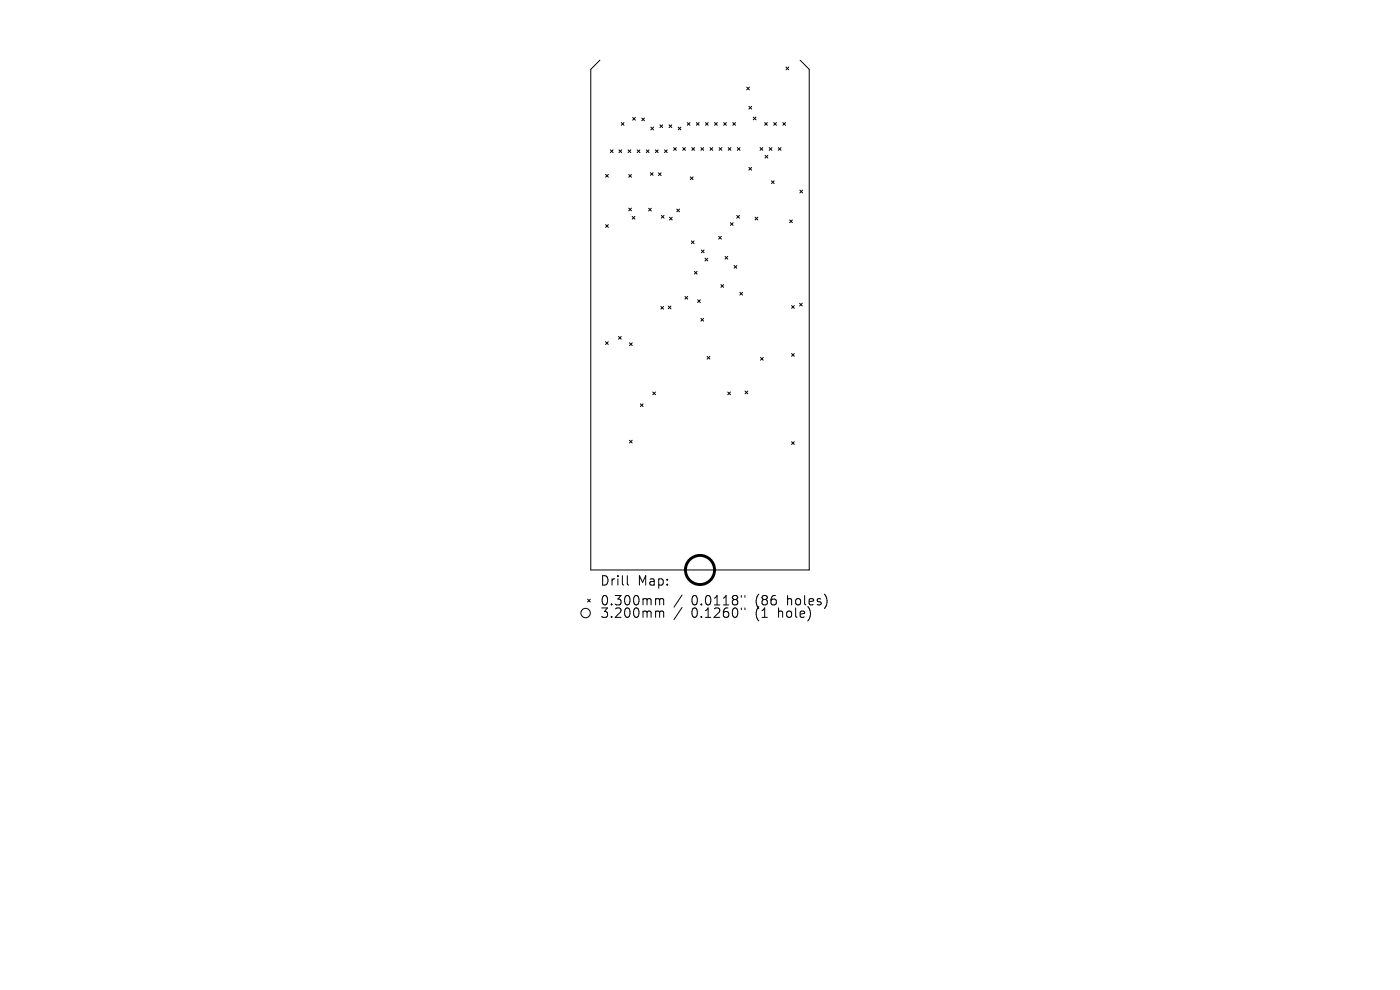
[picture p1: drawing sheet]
<svg xmlns="http://www.w3.org/2000/svg" width="297mm" height="210mm" viewBox="0 0 297 210" stroke-linecap="round" stroke-linejoin="round" font-family="sans-serif">
<defs><g id="words">
<g font-size="2.8">
<text x="127.2" y="124.5">Drill</text>
<text x="135.1" y="124.5">Map:</text>
<text x="127.2" y="128.7">0.300mm</text>
<text x="127.2" y="131.3">3.200mm</text>
<text x="146.5" y="128.7">0.0118&quot;</text>
<text x="146.5" y="131.3">0.1260&quot;</text>
<text x="160.1" y="128.7">(86</text>
<text x="160.1" y="131.3">(1</text>
<text x="165" y="131.3">hole)</text>
<text x="166.9" y="128.7">holes)</text>
</g>
</g></defs>
<g fill="none" stroke="#000" stroke-width=".21">
<path d="M127.3 12.8l-2 1.9v106.2h46.4v-106.2l-2-1.9M158.4 18.5l.6 .6M159 18.5l-.6 .6M166.7 14.2l.6 .6M167.3 14.2l-.6 .6M128.5 37l.6 .6M129.1 37l-.6 .6M129.5 31.8l.6 .6M130.1 31.8l-.6 .6M131.3 31.8l.6 .6M131.8 26l.6 .6M131.9 31.8l-.6 .6"/>
<path d="M132.4 26l-.6 .6M133.2 31.8l.6 .6M133.4 37l.6 .6M133.8 31.8l-.6 .6M134 37l-.6 .6M134.2 24.9l.6 .6M134.8 24.9l-.6 .6M135.2 31.8l.6 .6M135.8 31.8l-.6 .6M136.1 25l.6 .6M136.7 25l-.6 .6M137.1 31.8l.6 .6"/>
<path d="M137.7 31.8l-.6 .6M138 36.6l.6 .6M138.1 27l.6 .5M138.6 36.6l-.6 .6M138.7 27l-.6 .5M139 31.8l.6 .6M139.6 31.8l-.6 .6M139.7 36.7l.6 .5M140 26.5l.6 .6M140.3 36.7l-.6 .5M140.6 26.5l-.6 .6M141 31.8l.5 .6"/>
<path d="M141.5 31.8l-.5 .6M141.9 26.5l.6 .6M142.5 26.5l-.6 .6M142.9 31.3l.6 .6M143.5 31.3l-.6 .6M143.9 27l.5 .5M144.4 27l-.5 .5M144.8 31.3l.6 .6M145.4 31.3l-.6 .6M145.8 26l.6 .6M146.4 26l-.6 .6M146.4 37.5l.6 .6"/>
<path d="M146.8 31.3l.5 .6M147 37.5l-.6 .6M147.3 31.3l-.5 .6M147.7 26l.6 .6M148.3 26l-.6 .6M148.7 31.3l.6 .6M149.3 31.3l-.6 .6M149.7 26l.5 .6M150.2 26l-.5 .6M150.6 31.3l.6 .6M151.2 31.3l-.6 .6M151.6 26l.6 .6"/>
<path d="M152.2 26l-.6 .6M152.6 31.3l.5 .6M153.1 31.3l-.5 .6M153.5 26l.6 .6M154.1 26l-.6 .6M154.5 31.3l.6 .6M155.1 31.3l-.6 .6M155.5 26l.5 .6M156 26l-.5 .6M156.4 31.3l.6 .6M157 31.3l-.6 .6M158.9 35.5l.6 .6"/>
<path d="M158.9 22.6l.6 .5M159.5 35.5l-.6 .6M159.5 22.6l-.6 .5M159.8 24.8l.6 .6M160.4 24.8l-.6 .6M161.2 31.3l.6 .6M161.8 31.3l-.6 .6M162.2 26l.6 .6M162.3 33l.6 .5M162.8 26l-.6 .6M162.9 33l-.6 .5M163.2 31.3l.6 .6"/>
<path d="M163.7 38.4l.5 .5M163.8 31.3l-.6 .6M164.1 26l.6 .6M164.2 38.4l-.5 .5M164.7 26l-.6 .6M165.1 31.3l.6 .6M165.7 31.3l-.6 .6M166.1 26l.6 .6M166.7 26l-.6 .6M128.5 47.7l.6 .5M129.1 47.7l-.6 .5M133.4 44.2l.6 .5"/>
<path d="M134 44.2l-.6 .5M134.1 45.9l.6 .6M134.7 45.9l-.6 .6M137.6 44.2l.6 .6M138.2 44.2l-.6 .6M140.3 45.7l.6 .6M140.9 45.7l-.6 .6M142 46.1l.6 .6M142.6 46.1l-.6 .6M143.6 44.3l.6 .6M144.2 44.3l-.6 .6M146.7 51.1l.5 .6"/>
<path d="M147.2 51.1l-.5 .6M147.3 57.6l.6 .5M147.9 57.6l-.6 .5M148.8 53l.6 .6M149.4 53l-.6 .6M149.6 54.8l.5 .6M150.1 54.8l-.5 .6M152.5 50.1l.5 .6M153 50.1l-.5 .6M153.8 54.4l.6 .6M154.4 54.4l-.6 .6M155 47.2l.5 .6"/>
<path d="M155.5 47.2l-.5 .6M155.7 56.3l.6 .6M156.3 45.7l.6 .6M156.3 56.3l-.6 .6M156.9 45.7l-.6 .6M160.2 46.1l.6 .6M160.8 46.1l-.6 .6M167.5 46.7l.6 .5M168.1 46.7l-.6 .5M169.7 40.3l.6 .6M170.3 40.3l-.6 .6M128.5 72.5l.5 .6"/>
<path d="M129 72.5l-.5 .6M131.2 71.4l.6 .6M131.8 71.4l-.6 .6M133.5 72.7l.6 .6M134.1 72.7l-.6 .6M140.2 65l.6 .6M140.8 65l-.6 .6M141.8 64.9l.5 .6M142.3 64.9l-.5 .6M145.3 62.9l.6 .6M145.9 62.9l-.6 .6M148 63.6l.6 .6"/>
<path d="M148.6 63.6l-.6 .6M148.7 67.5l.6 .6M149.3 67.5l-.6 .6M150 75.6l.6 .6M150.6 75.6l-.6 .6M152.9 60.4l.6 .6M153.5 60.4l-.6 .6M157 62l.5 .6M157.5 62l-.5 .6M161.3 75.8l.6 .6M161.9 75.8l-.6 .6M167.9 64.8l.6 .6"/>
<path d="M167.9 75l.6 .6M168.5 64.8l-.6 .6M168.5 75l-.6 .6M169.6 64.3l.6 .6M170.2 64.3l-.6 .6M133.5 93.4l.6 .6M134.1 93.4l-.6 .6M135.9 85.7l.5 .5M136.4 85.7l-.5 .5M138.5 83.2l.6 .5M139.1 83.2l-.6 .5M154.4 83.2l.6 .5"/>
<path d="M155 83.2l-.6 .5M158.1 83l.5 .5M158.6 83l-.5 .5M167.9 93.7l.6 .6M168.5 93.7l-.6 .6M124.7 127.1l.5 .6M125.2 127.1l-.5 .6M133.1 122.1v1.7l.3 .3M139.4 127h.2l.3 .3M139.4 129.6h.2l.3 .3M139.9 127.3l.3-.3 .5 .1 .1 1.2M139.9 127.3v1"/>
<path d="M139.9 129.9v1.1M139.9 129.9l.3-.3 .5 .1 .1 1.3M144.7 126.2l-1.7 2.6M144.7 128.9l-1.7 2.5M157.3 126.3v.4M157.3 129v.3M158 126.3v.4M158 129v.3M175.2 126.4l.3 1-.3 1.3"/>
<circle cx="124.2" cy="130" r="1"/>
</g>
<circle cx="148.5" cy="120.9" r="3.1" fill="none" stroke="#000" stroke-width=".62"/>
<use href="#words"/>
</svg>
